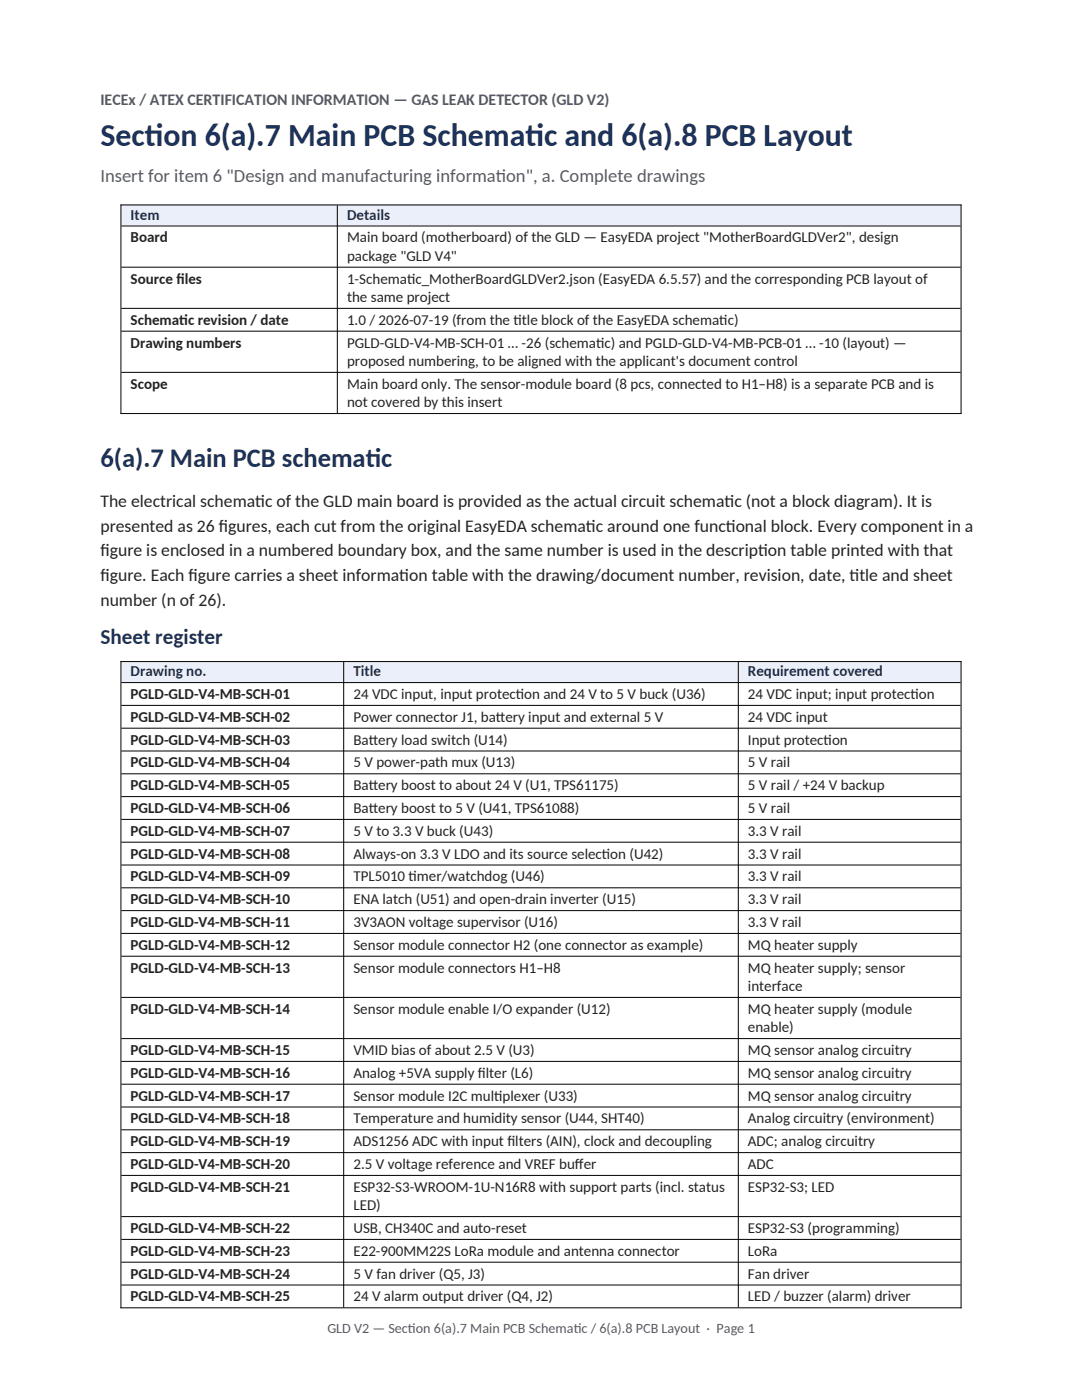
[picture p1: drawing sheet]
<svg xmlns="http://www.w3.org/2000/svg" width="216mm" height="279mm" viewBox="0 0 216 279" stroke-linecap="round" stroke-linejoin="round" font-family="sans-serif">
<defs><g id="words">
<g font-size="6.3" fill="#1b335f">
<text x="20" y="29.2">Sect</text>
<text x="28.9" y="29.2">ion 6(a).7 Main PCB Schemat</text>
<text x="104.8" y="29.2">ic and 6(a).8 PCB Layout</text>
</g>
<g font-size="5.3" fill="#1b335f">
<text x="20" y="93.3">6(a).7 Main PCB schemat</text>
<text x="73" y="93.3">ic</text>
</g>
<text font-size="4.2" fill="#1b335f" x="20" y="128.6">Sheet register</text>
<g font-size="3.7" fill="#555b66">
<text x="20" y="36.3">Insert for item 6 &quot;Design and manufacturing informat</text>
<text x="98.9" y="36.3">ion&quot;, a. Complete drawings</text>
</g>
<g font-size="3.5" fill="#262321">
<text x="20" y="101.1">The electrical schemat</text>
<text x="50.9" y="101.1">ic of the GLD main board is provided as the actual circuit schemat</text>
<text x="144.6" y="101.1">ic (not a block diagram). It is</text>
<text x="20" y="106.1">presented as 26 f</text>
<text x="43.7" y="106.1">igures, each cut from the original EasyEDA schemat</text>
<text x="116.9" y="106.1">ic around one funct</text>
<text x="144.8" y="106.1">ional block. Every component in a</text>
<text x="20" y="111">f</text>
<text x="20" y="111">igure is enclosed in a numbered boundary box, and the same number is used in the descript</text>
<text x="151.3" y="111">ion table printed with that</text>
<text x="20" y="116">f</text>
<text x="20" y="116">igure. Each f</text>
<text x="37.6" y="116">igure carries a sheet informat</text>
<text x="79.7" y="116">ion table with the drawing/document number, revision, date, t</text>
<text x="169.5" y="116">itle and sheet</text>
<text x="20" y="120.9">number (n of 26).</text>
</g>
<text font-size="3.2" fill="#555b66" x="20" y="21">IECEx / ATEX CERTIFICATION INFORMATION — GAS LEAK DETECTOR (GLD V2)</text>
<g font-size="3" fill="#1b335f">
<text x="26.1" y="43.8">Item</text>
<text x="69.3" y="43.8">Details</text>
<text x="26.1" y="135">Drawing no.</text>
<text x="70.5" y="135">Title</text>
<text x="149.2" y="135">Requirement covered</text>
</g>
<g font-size="3" fill="#262321">
<text x="26.1" y="48.4">Board</text>
<text x="69.3" y="48.4">Main board (motherboard) of the GLD — EasyEDA project &quot;MotherBoardGLDVer2&quot;, design</text>
<text x="69.3" y="52.1">package &quot;GLD V4&quot;</text>
<text x="26.1" y="56.6">Source f</text>
<text x="35.2" y="56.6">iles</text>
<text x="69.3" y="56.6">1-Schemat</text>
<text x="81.2" y="56.6">ic_MotherBoardGLDVer2.json (EasyEDA 6.5.57) and the corresponding PCB layout of</text>
<text x="26.1" y="64.8">Schemat</text>
<text x="35.8" y="64.8">ic revision / date</text>
<text x="69.3" y="60.3">the same project</text>
<text x="69.3" y="64.8">1.0 / 2026-07-19 (from the t</text>
<text x="102.5" y="64.8">itle block of the EasyEDA schemat</text>
<text x="143.5" y="64.8">ic)</text>
<text x="26.1" y="69.4">Drawing numbers</text>
<text x="69.3" y="69.4">PGLD-GLD-V4-MB-SCH-01 … -26 (schemat</text>
<text x="118.9" y="69.4">ic) and PGLD-GLD-V4-MB-PCB-01 … -10 (layout) —</text>
<text x="26.1" y="77.6">Scope</text>
<text x="69.3" y="73">proposed numbering, to be aligned with the applicant's document control</text>
<text x="69.3" y="77.6">Main board only. The sensor-module board (8 pcs, connected to H1–H8) is a separate PCB and is</text>
<text x="69.3" y="81.3">not covered by this insert</text>
<text x="26.1" y="139.5">PGLD-GLD-V4-MB-SCH-01</text>
<text x="70.5" y="139.5">24 VDC input, input protect</text>
<text x="102.9" y="139.5">ion and 24 V to 5 V buck (U36)</text>
<text x="149.2" y="139.5">24 VDC input; input protect</text>
<text x="181.7" y="139.5">ion</text>
<text x="26.1" y="144.1">PGLD-GLD-V4-MB-SCH-02</text>
<text x="26.1" y="148.6">PGLD-GLD-V4-MB-SCH-03</text>
<text x="70.5" y="144.1">Power connector J1, bat</text>
<text x="70.5" y="148.6">Bat</text>
<text x="73.6" y="148.6">tery load switch (U14)</text>
<text x="99" y="144.1">tery input and external 5 V</text>
<text x="149.2" y="144.1">24 VDC input</text>
<text x="149.2" y="148.6">Input protect</text>
<text x="164.4" y="148.6">ion</text>
<text x="26.1" y="153.2">PGLD-GLD-V4-MB-SCH-04</text>
<text x="70.5" y="153.2">5 V power-path mux (U13)</text>
<text x="149.2" y="153.2">5 V rail</text>
<text x="26.1" y="157.7">PGLD-GLD-V4-MB-SCH-05</text>
<text x="70.5" y="157.7">Bat</text>
<text x="73.6" y="157.7">tery boost to about 24 V (U1, TPS61175)</text>
<text x="149.2" y="157.7">5 V rail / +24 V backup</text>
<text x="26.1" y="162.3">PGLD-GLD-V4-MB-SCH-06</text>
<text x="26.1" y="166.8">PGLD-GLD-V4-MB-SCH-07</text>
<text x="70.5" y="162.3">Bat</text>
<text x="70.5" y="166.8">5 V to 3.3 V buck (U43)</text>
<text x="73.6" y="162.3">tery boost to 5 V (U41, TPS61088)</text>
<text x="149.2" y="162.3">5 V rail</text>
<text x="149.2" y="166.8">3.3 V rail</text>
<text x="26.1" y="171.4">PGLD-GLD-V4-MB-SCH-08</text>
<text x="70.5" y="171.4">Always-on 3.3 V LDO and its source select</text>
<text x="120.1" y="171.4">ion (U42)</text>
<text x="149.2" y="171.4">3.3 V rail</text>
<text x="26.1" y="175.9">PGLD-GLD-V4-MB-SCH-09</text>
<text x="70.5" y="175.9">TPL5010 t</text>
<text x="81.5" y="175.9">imer/watchdog (U46)</text>
<text x="149.2" y="175.9">3.3 V rail</text>
<text x="26.1" y="180.5">PGLD-GLD-V4-MB-SCH-10</text>
<text x="26.1" y="185">PGLD-GLD-V4-MB-SCH-11</text>
<text x="70.5" y="180.5">ENA latch (U51) and open-drain inverter (U15)</text>
<text x="70.5" y="185">3V3AON voltage supervisor (U16)</text>
<text x="149.2" y="180.5">3.3 V rail</text>
<text x="149.2" y="185">3.3 V rail</text>
<text x="26.1" y="189.6">PGLD-GLD-V4-MB-SCH-12</text>
<text x="70.5" y="189.6">Sensor module connector H2 (one connector as example)</text>
<text x="149.2" y="189.6">MQ heater supply</text>
<text x="26.1" y="194.1">PGLD-GLD-V4-MB-SCH-13</text>
<text x="70.5" y="194.1">Sensor module connectors H1–H8</text>
<text x="149.2" y="194.1">MQ heater supply; sensor</text>
<text x="149.2" y="197.8">interface</text>
<text x="26.1" y="202.3">PGLD-GLD-V4-MB-SCH-14</text>
<text x="70.5" y="202.3">Sensor module enable I/O expander (U12)</text>
<text x="149.2" y="202.3">MQ heater supply (module</text>
<text x="149.2" y="206">enable)</text>
<text x="26.1" y="210.6">PGLD-GLD-V4-MB-SCH-15</text>
<text x="26.1" y="215.1">PGLD-GLD-V4-MB-SCH-16</text>
<text x="70.5" y="210.6">VMID bias of about 2.5 V (U3)</text>
<text x="70.5" y="215.1">Analog +5VA supply f</text>
<text x="95.4" y="215.1">ilter (L6)</text>
<text x="149.2" y="210.6">MQ sensor analog circuitry</text>
<text x="149.2" y="215.1">MQ sensor analog circuitry</text>
<text x="26.1" y="219.7">PGLD-GLD-V4-MB-SCH-17</text>
<text x="70.5" y="219.7">Sensor module I2C mult</text>
<text x="98.6" y="219.7">iplexer (U33)</text>
<text x="149.2" y="219.7">MQ sensor analog circuitry</text>
<text x="26.1" y="224.2">PGLD-GLD-V4-MB-SCH-18</text>
<text x="70.5" y="224.2">Temperature and humidity sensor (U44, SHT40)</text>
<text x="149.2" y="224.2">Analog circuitry (environment)</text>
<text x="26.1" y="228.8">PGLD-GLD-V4-MB-SCH-19</text>
<text x="26.1" y="233.3">PGLD-GLD-V4-MB-SCH-20</text>
<text x="70.5" y="228.8">ADS1256 ADC with input f</text>
<text x="70.5" y="233.3">2.5 V voltage reference and VREF buf</text>
<text x="101.2" y="228.8">ilters (AIN), clock and decoupling</text>
<text x="114.7" y="233.3">fer</text>
<text x="149.2" y="228.8">ADC; analog circuitry</text>
<text x="149.2" y="233.3">ADC</text>
<text x="26.1" y="237.9">PGLD-GLD-V4-MB-SCH-21</text>
<text x="70.5" y="237.9">ESP32-S3-WROOM-1U-N16R8 with support parts (incl. status</text>
<text x="149.2" y="237.9">ESP32-S3; LED</text>
<text x="70.5" y="241.5">LED)</text>
<text x="26.1" y="246.1">PGLD-GLD-V4-MB-SCH-22</text>
<text x="26.1" y="250.6">PGLD-GLD-V4-MB-SCH-23</text>
<text x="70.5" y="246.1">USB, CH340C and auto-reset</text>
<text x="70.5" y="250.6">E22-900MM22S LoRa module and antenna connector</text>
<text x="149.2" y="246.1">ESP32-S3 (programming)</text>
<text x="149.2" y="250.6">LoRa</text>
<text x="26.1" y="255.2">PGLD-GLD-V4-MB-SCH-24</text>
<text x="70.5" y="255.2">5 V fan driver (Q5, J3)</text>
<text x="149.2" y="255.2">Fan driver</text>
<text x="26.1" y="259.7">PGLD-GLD-V4-MB-SCH-25</text>
<text x="70.5" y="259.7">24 V alarm output driver (Q4, J2)</text>
<text x="149.2" y="259.7">LED / buzzer (alarm) driver</text>
</g>
<g font-size="2.8" fill="#555b66">
<text x="65.3" y="265.9">GLD V2 — Sect</text>
<text x="81.4" y="265.9">ion 6(a).7 Main PCB Schemat</text>
<text x="114.5" y="265.9">ic / 6(a).8 PCB Layout · Page 1</text>
</g>
</g></defs>
<g fill="#eaeff9">
<path d="M24.1 40.8h43.2v4.2h-43.2z" fill-rule="evenodd"/>
<path d="M67.3 40.8h124.5v4.2h-124.5z" fill-rule="evenodd"/>
<path d="M24.1 131.9h44.5v4.2h-44.5z" fill-rule="evenodd"/>
<path d="M68.6 131.9h78.7v4.2h-78.7z" fill-rule="evenodd"/>
<path d="M147.3 131.9h44.5v4.2h-44.5z" fill-rule="evenodd"/>
<path d="M24.1 40.8h43.2v4.2h-43.2z" fill-rule="evenodd"/>
<path d="M67.3 40.8h124.5v4.2h-124.5z" fill-rule="evenodd"/>
<path d="M24.1 131.9h44.5v4.2h-44.5z" fill-rule="evenodd"/>
<path d="M68.6 131.9h78.7v4.2h-78.7z" fill-rule="evenodd"/>
<path d="M147.3 131.9h44.5v4.2h-44.5z" fill-rule="evenodd"/>
</g>
<g fill="none" stroke="#000" stroke-width=".2">
<path d="M24 40.9h167.9M24.1 40.8v41.8M24.2 45.1h167.5M24.2 53.3h167.5M67.3 41v41.4M191.8 40.8v41.8M24.2 61.5h167.5M24.2 66.1h167.5M24.2 74.3h167.5M24 82.5h167.9M24 132h167.9M24.1 131.9v129.2"/>
<path d="M24.2 136.2h167.5M68.6 132.1v128.8M147.3 132.1v128.8M191.8 131.9v129.2M24.2 140.8h167.5M24.2 145.3h167.5M24.2 149.9h167.5M24.2 154.4h167.5M24.2 159h167.5M24.2 163.5h167.5M24.2 168.1h167.5M24.2 172.6h167.5"/>
<path d="M24.2 177.2h167.5M24.2 181.7h167.5M24.2 186.3h167.5M24.2 190.8h167.5M24.2 199.1h167.5M24.2 207.3h167.5M24.2 211.8h167.5M24.2 216.4h167.5M24.2 220.9h167.5M24.2 225.5h167.5M24.2 230h167.5M24.2 234.6h167.5"/>
<path d="M24.2 242.8h167.5M24.2 247.4h167.5M24.2 251.9h167.5M24.2 256.5h167.5M24 261h167.9"/>
</g>
<use href="#words"/>
</svg>
